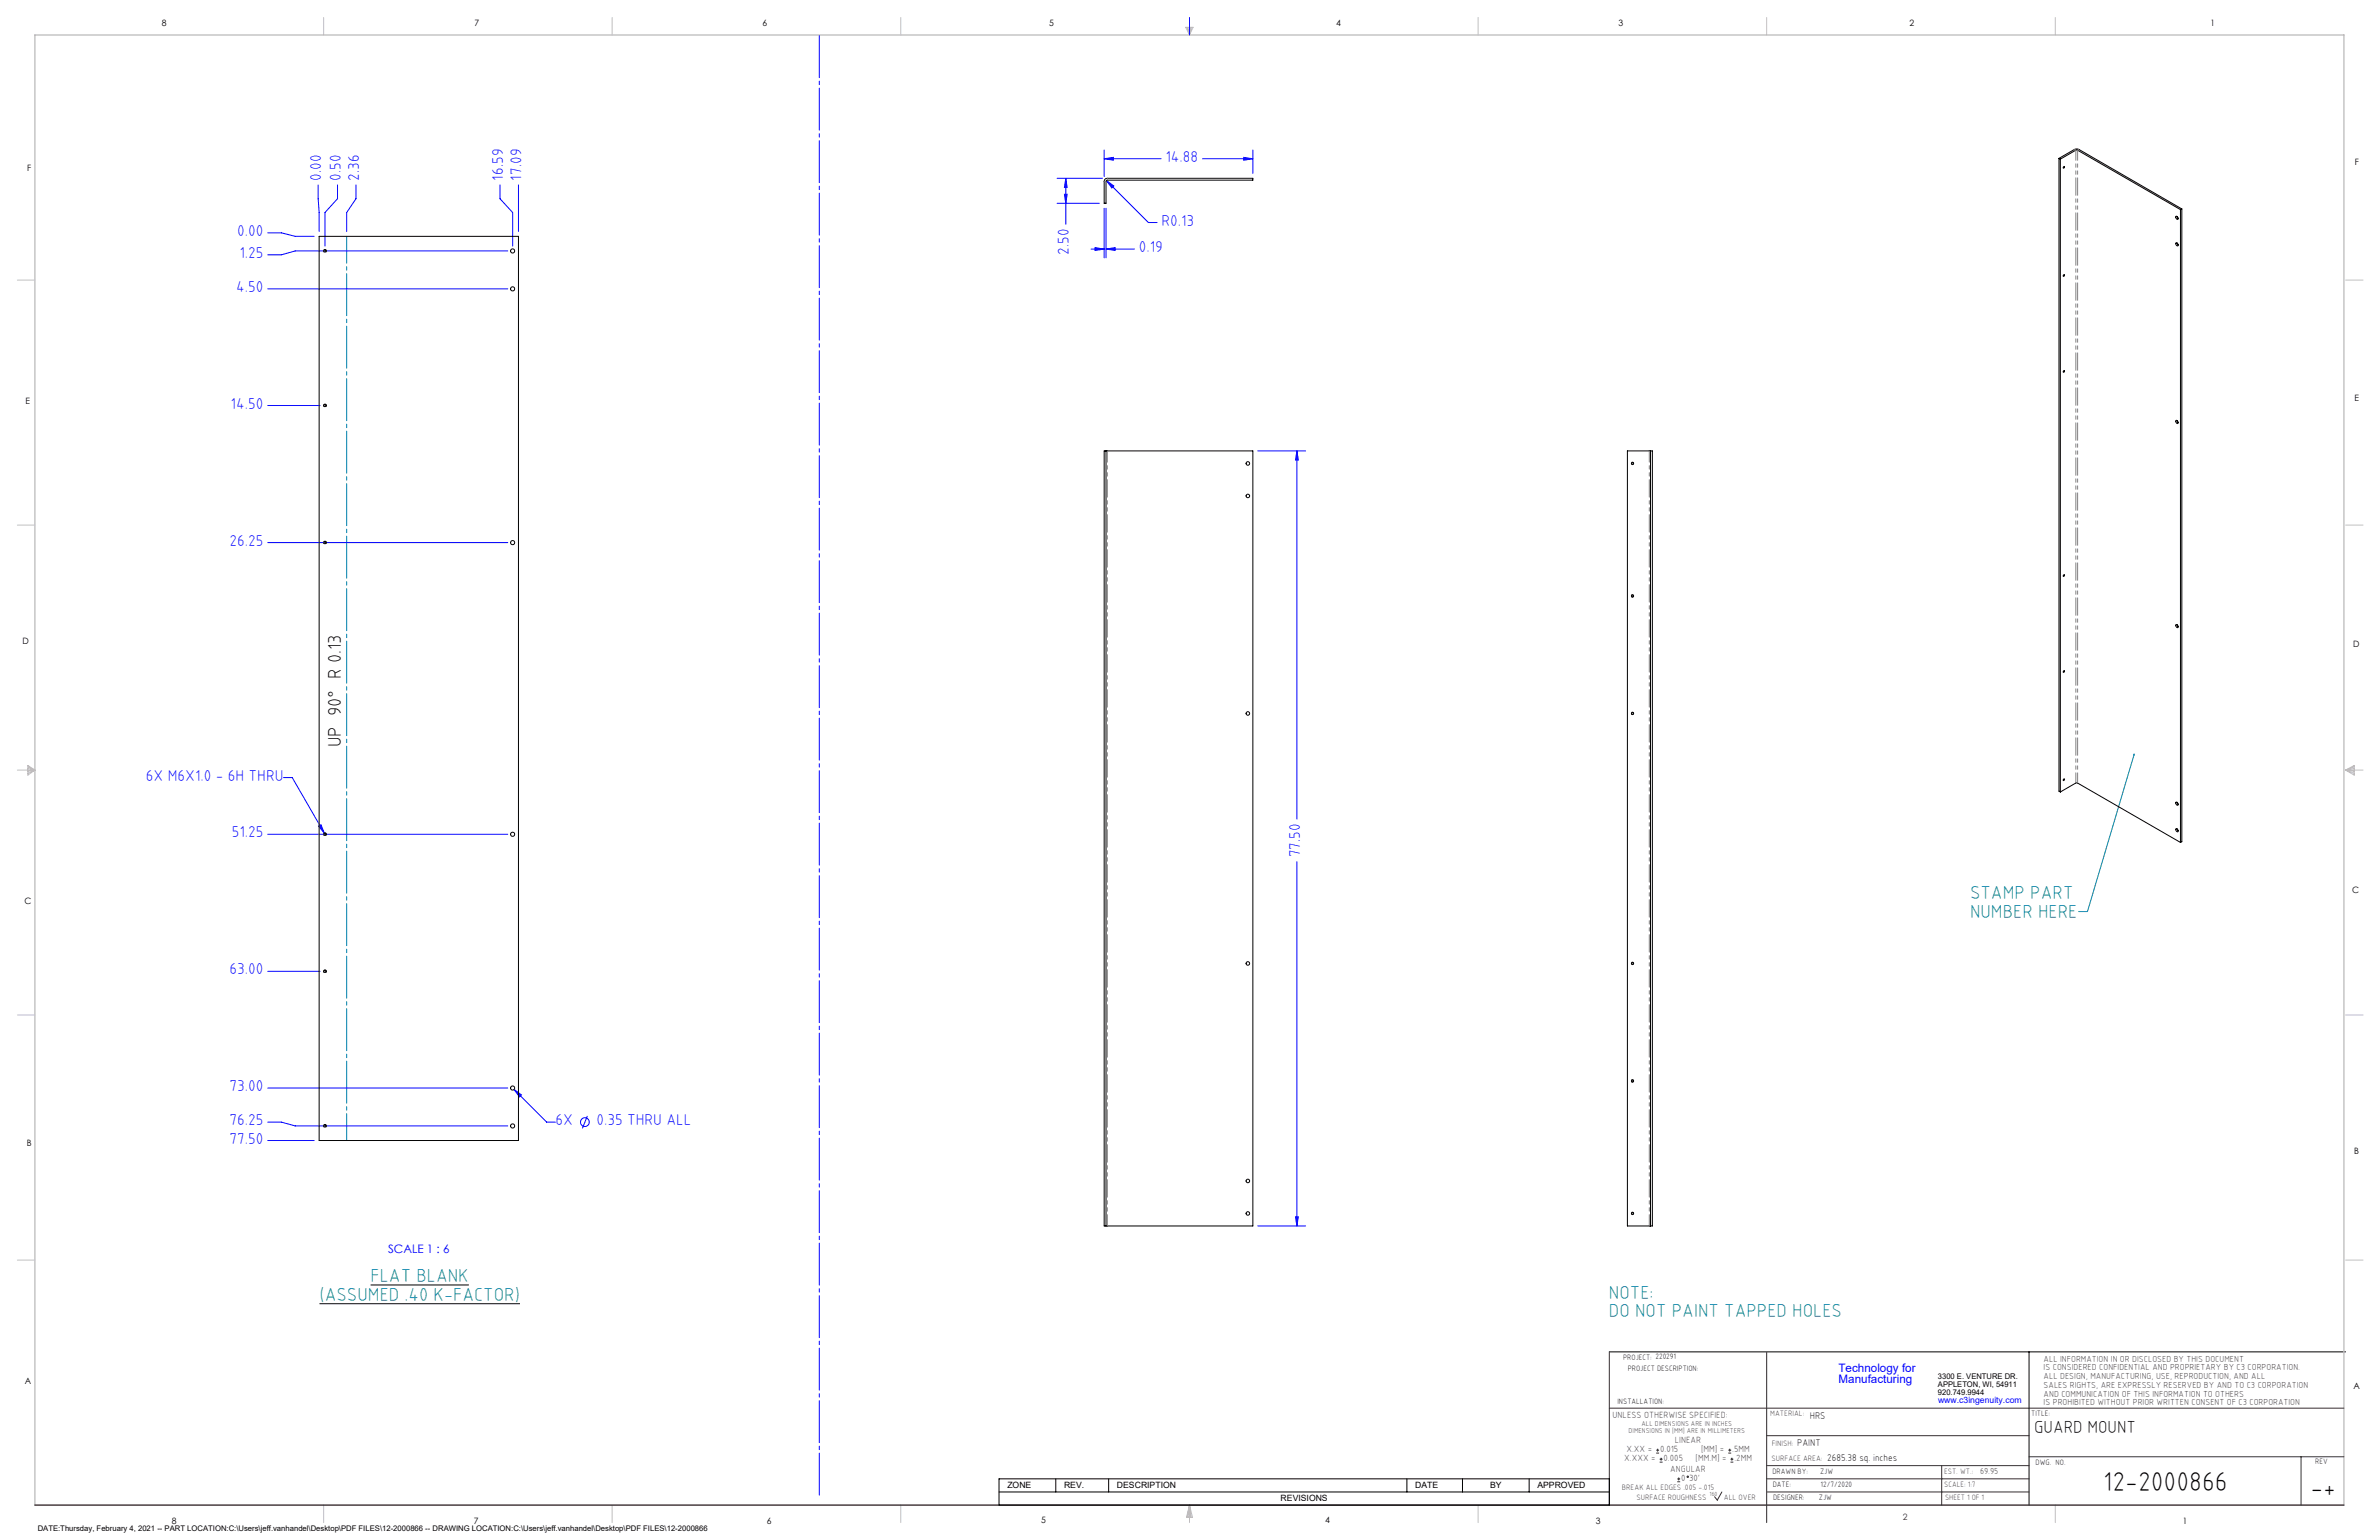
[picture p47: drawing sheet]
<svg xmlns="http://www.w3.org/2000/svg" width="864mm" height="559mm" viewBox="0 0 864 559" stroke-linecap="round" stroke-linejoin="round" font-family="sans-serif">
<defs><g id="words">
<g font-size="9.9">
<text x="763.5" y="541.1">12-2000866</text>
<text x="838.7" y="543.2">-+</text>
</g>
<text font-size="6.8" x="123.8" y="271.2" transform="rotate(-90 123.8 271.2)">UP 90° R 0.13</text>
<g font-size="6.8" fill="#008080">
<text x="715.1" y="326.2">STAMP PART</text>
<text x="715.1" y="333">NUMBER HERE</text>
<text x="134.5" y="465.2">FLAT BLANK</text>
<text x="116" y="472">(ASSUMED .40 K-FACTOR)</text>
<text x="584.1" y="471.2">NOTE:</text>
<text x="584.1" y="478">DO NOT PAINT TAPPED HOLES</text>
</g>
<text font-size="6.3" x="738.4" y="519.9">GUARD MOUNT</text>
<g font-size="5.7" fill="#00f">
<text x="423.1" y="58.7">14.88</text>
<text x="116.6" y="65.5" transform="rotate(-90 116.6 65.5)">0.00</text>
<text x="123.7" y="65.5" transform="rotate(-90 123.7 65.5)">0.50</text>
<text x="130.4" y="65.5" transform="rotate(-90 130.4 65.5)">2.36</text>
<text x="182.7" y="65.5" transform="rotate(-90 182.7 65.5)">16.59</text>
<text x="189.3" y="65.5" transform="rotate(-90 189.3 65.5)">17.09</text>
<text x="421.6" y="81.9">R0.13</text>
<text x="86.1" y="85.6">0.00</text>
<text x="86.9" y="93.6">1.25</text>
<text x="388" y="92.4" transform="rotate(-90 388 92.4)">2.50</text>
<text x="413.4" y="91.5">0.19</text>
<text x="85.7" y="105.9">4.50</text>
<text x="83.7" y="148.3">14.50</text>
<text x="83.3" y="198">26.25</text>
<text x="53" y="283.3">6X M6X1.0 - 6H THRU</text>
<text x="84.1" y="303.8">51.25</text>
<text x="471.9" y="311.1" transform="rotate(-90 471.9 311.1)">77.50</text>
<text x="83.3" y="353.6">63.00</text>
<text x="83.3" y="395.9">73.00</text>
<text x="83.3" y="408.3">76.25</text>
<text x="201.6" y="408.3">6X</text>
<text x="216.5" y="408.3">0.35 THRU ALL</text>
<text x="83.3" y="415">77.50</text>
</g>
<g font-size="4.2" fill="#00f">
<text x="140.9" y="454.7">SCALE 1 : 6</text>
<text x="667.4" y="497.7">Technology for</text>
<text x="667.4" y="502">Manufacturing</text>
</g>
<g font-size="3.5">
<text x="657" y="514.9">HRS</text>
<text x="652.4" y="524.7">PAINT</text>
<text x="663.3" y="530.1">2685.38 sq. inches</text>
</g>
<g font-size="3.3" fill="#382c30">
<text x="585.4" y="514.4">UNLESS OTHERWISE SPECIFIED:</text>
<text x="590.4" y="526.8">X.XX =</text>
<text x="602.6" y="526.8">0.015</text>
<text x="608" y="523.6">LINEAR</text>
<text x="617.5" y="526.8">[MM] =</text>
<text x="628.8" y="526.8">.5MM</text>
<text x="589.6" y="530.1">X.XXX =</text>
<text x="603.9" y="530.1">0.005</text>
<text x="606.3" y="534">ANGULAR</text>
<text x="615.5" y="530.1">[MM.M] =</text>
<text x="629.6" y="530.1">.2MM</text>
<text x="610.3" y="537.3">0</text>
<text x="613.2" y="537.3">30'</text>
</g>
<g font-size="3.2">
<text x="58.8" y="9.6">8</text>
<text x="172.3" y="9.5">7</text>
<text x="276.8" y="9.5">6</text>
<text x="380.9" y="9.6">5</text>
<text x="485" y="9.5">4</text>
<text x="587.5" y="9.5">3</text>
<text x="693.1" y="9.5">2</text>
<text x="802.4" y="9.5">1</text>
<text x="854.9" y="59.8">F</text>
<text x="9.9" y="62">F</text>
<text x="9.3" y="146.5">E</text>
<text x="854.7" y="145.5">E</text>
<text x="8.2" y="233.6">D</text>
<text x="854.3" y="234.9">D</text>
<text x="8.9" y="328.1">C</text>
<text x="853.9" y="324.1">C</text>
<text x="9.7" y="415.8">B</text>
<text x="854.6" y="418.6">B</text>
<text x="9" y="502">A</text>
<text x="854.3" y="503.9">A</text>
<text x="62.3" y="552.9">8</text>
<text x="172" y="552.9">7</text>
<text x="278.3" y="552.9">6</text>
<text x="377.9" y="552.8">5</text>
<text x="481" y="552.8">4</text>
<text x="579.3" y="552.8">3</text>
<text x="792.4" y="552.8">1</text>
</g>
<g font-size="3.2" fill="#382c30">
<text x="741.9" y="494.1">ALL INFORMATION IN OR DISCLOSED BY THIS DOCUMENT</text>
<text x="741.9" y="497.3">IS CONSIDERED CONFIDENTIAL AND PROPRIETARY BY C3 CORPORATION.</text>
<text x="741.9" y="500.4">ALL DESIGN, MANUFACTURING, USE, REPRODUCTION, AND ALL</text>
<text x="741.9" y="503.6">SALES RIGHTS, ARE EXPRESSLY RESERVED BY AND TO C3 CORPORATION</text>
<text x="741.9" y="506.8">AND COMMUNICATION OF THIS INFORMATION TO OTHERS</text>
<text x="741.9" y="510">IS PROHIBITED WITHOUT PRIOR WRITTEN CONSENT OF C3 CORPORATION</text>
<text x="718.8" y="534.7">69.95</text>
<text x="690.7" y="551.6">2</text>
</g>
<text font-size="3.1" fill="#00f" x="703.5" y="509.2">www.c3ingenuity.com</text>
<g font-size="3.1">
<text x="365.7" y="540">ZONE</text>
<text x="386.3" y="540">REV.</text>
<text x="405.5" y="540">DESCRIPTION</text>
<text x="464.9" y="544.8">REVISIONS</text>
<text x="513.7" y="540">DATE</text>
<text x="540.9" y="540">BY</text>
<text x="558.1" y="540">APPROVED</text>
</g>
<g font-size="2.8">
<text x="589.2" y="493.3">PROJECT: 220291</text>
<text x="590.9" y="497.3">PROJECT DESCRIPTION:</text>
<text x="703.5" y="500.5">3300 E. VENTURE DR.</text>
<text x="703.5" y="503.3">APPLETON, WI, 54911</text>
<text x="587.1" y="509.6">INSTALLATION:</text>
<text x="703.5" y="506.2">920.749.9944</text>
<text x="737.3" y="513.8">TITLE:</text>
<text x="738.9" y="531.5">DWG. NO.</text>
<text x="840.5" y="531.3">REV</text>
<text x="643.4" y="534.9">DRAWN BY:</text>
<text x="643.5" y="539.7">DATE:</text>
<text x="660.7" y="534.7">ZJW</text>
<text x="660.9" y="539.6">12/7/2020</text>
<text x="643.6" y="544.4">DESIGNER:</text>
<text x="660.3" y="544.3">ZJW</text>
<text x="13.7" y="555.5">DATE:Thursday, February 4, 2021 -- PART LOCATION:C:\Users\jeff.vanhandel\Desktop\PDF FILES\12-2000866 -- DRAWING LOCATION:C:\Users\jeff.vanhandel\Desktop\PDF FILES\12-2000866</text>
</g>
<g font-size="2.8" fill="#382c30">
<text x="642.6" y="513.8">MATERIAL:</text>
<text x="643.2" y="524.8">FINISH:</text>
<text x="643.1" y="530.1">SURFACE AREA:</text>
<text x="705.7" y="534.7">EST. WT.:</text>
<text x="705.7" y="539.7">SCALE: 1:7</text>
<text x="588.8" y="540.5">BREAK ALL EDGES .005 -.015</text>
<text x="594" y="544.2">SURFACE ROUGHNESS</text>
<text x="625.8" y="544.2">ALL OVER</text>
<text x="706.1" y="544.4">SHEET 1 OF 1</text>
</g>
<g font-size="2.5" fill="#382c30">
<text x="591.2" y="520.1">DIMENSIONS IN [MM] ARE IN MILLIMETERS</text>
<text x="595.9" y="517.3">ALL DIMENSIONS ARE IN INCHES</text>
</g>
<text font-size="2.2" fill="#382c30" x="620.6" y="542.9">160</text>
</g></defs>
<path d="M116 473.1h72.8M134.5 466.3h35.7M584.2 490.5h267.3M736.6 490.5v55.6M362.7 536.6h221.5v9.5h-221.5zM383.3 536.6v4.8M402.4 536.6v4.8M510.7 536.6v4.8M530.9 536.6v4.8M555.1 536.6v4.8M362.7 541.4h221.5" fill="none" stroke="#000" stroke-width=".36"/>
<g fill="none" stroke="#c0c0c0" stroke-width=".36">
<path d="M117.5 6.4v6.3M222.2 6.4v6.3M327 6.4v6.3M430.4 9.9h2.7l-1.3 2.8zM430.9 9.9l.9 2.8M431.2 9.9l.6 2.8M432.1 9.9l-.3 2.8M432.6 9.9l-.8 2.8M536.6 6.4v6.3M641.3 6.4v6.3M746.1 6.4v6.3M6.3 101.6h6.4"/>
<path d="M851.5 101.6h6.3M6.3 190.5h6.4M851.5 190.5h6.3M6.3 279.4h6.4M10.1 277.7l2.6 1.7-2.6 1.9zM10.1 278.2l2.6 1.2M10.1 278.8l2.6 .6M12.7 279.4l-2.6 1.2M12.7 279.4l-2.6 .5M851.5 279.4h6.3M851.5 279.4l3.1 .5M851.5 279.4l3.1 1.2"/>
<path d="M851.5 279.4l3.1-1.7v3.6zM854.6 278.8l-3.1 .6M854.6 278.2l-3.1 1.2M6.3 368.3h6.4M851.5 368.3h6.3M6.3 457.2h6.4M851.5 457.2h6.3M117.5 546.1v6.4M222.2 546.1v6.4M327 546.1v6.4M431.8 546.1v6.4M431.8 546.1l1.1 4.5h-2.2z"/>
<path d="M431.8 546.1l.6 4.5M431.8 546.1l-.9 4.5M431.8 546.1l-.4 4.5M431.8 546.1l.3 4.5M536.6 546.1v6.4M746.1 546.1v6.4"/>
</g>
<path d="M12.7 546.1v-533.4h838.2v533.4" fill="none" stroke="#c0c0c0" stroke-width=".5"/>
<g fill="none" stroke="#00f" stroke-width=".36">
<path d="M431.8 6.4v6.3M400.8 57.6l3.3-.5v1zM400.8 54.4v9.7M400.8 57.6h20.7M436.5 57.6h18.3M451.5 57.1l3.3 .5-3.3 .5zM454.8 54.4v8.5M115.5 67.1l.4 16.9M122.5 67.1v5l-4.5 5v12.2M129.2 67.1v5l-3.4 5v6.9M181.5 67.1v5l4.6 5v12.2M188.2 67.1v16.9"/>
<path d="M383.7 73.8h15.4M383.7 64.7h16.5M386.4 70.5h1l-.5 3.3zM386.9 64.7v16.7M386.9 64.7l.5 3.3h-1zM400.8 75.6v18M401.5 75.6v18M401.6 65.5l2.7 2-.7 .7zM401.6 65.5l15.3 15.3h3.2M97.2 84.5h5l5 1.3h6.9M184.3 91.1h-77.1l-5 1.4h-5M396.1 90.4h4.7"/>
<path d="M397.5 89.9l3.3 .5-3.3 .5zM401.5 90.4l3.3-.5v1zM401.5 90.4h10.3M97.2 104.8h87.1M97.2 147.1h19M456.6 163.6h17.4M470.8 163.6v133.6M470.8 163.6l.5 3.3h-1zM97.2 196.9h87.1M102.9 282.2h3.2l11.7 20.2M115.6 299.8l.9-.5 1.3 3.1zM97.2 302.7h87.1"/>
<path d="M470.8 312.7v132.2M97.2 352.5h19M97.2 394.8h87.1M186.6 395.3l2.7 2-.7 .7zM186.6 395.3l11.8 11.9h3.2M97.2 407.2h5l5 1.4h77.1M97.2 413.8h16.9M213.2 404.9l-1.8 4.5M456.6 444.9h17.4M470.3 441.5h1l-.5 3.4z"/>
<circle cx="212.3" cy="407.2" r="1.59"/>
</g>
<path d="M584.2 490.5v55.6M641.3 490.7v61.8M584.2 511h266.7M641.3 520.9h95.3M641.3 531.8h95.3M641.3 536.6h95.3M704.8 531.8v14.3M736.6 528.6h114.3M835.3 528.6v17.5M625.1 541.4l-1.7 2.9-1-1.2M641.3 541.4h95.3" fill="none" stroke="#382c30" stroke-width=".36"/>
<path d="M12.7 546.1h838.2" fill="none" stroke="#382c30" stroke-width=".5"/>
<path d="M593 168.2a.43 .43 0 0 0-.6-.4 .43 .43 0 0 0-.1 .7 .43 .43 0 0 0 .7-.3M593 216.2a.43 .43 0 0 0-.6-.4 .43 .43 0 0 0-.1 .8 .43 .43 0 0 0 .7-.3v-.1M593 258.9a.43 .43 0 0 0-.6-.4 .43 .43 0 0 0-.1 .7 .43 .43 0 0 0 .7-.2v-.1M593 349.6a.43 .43 0 0 0-.6-.4 .43 .43 0 0 0-.1 .7 .43 .43 0 0 0 .7-.2v-.1M593 392.2a.43 .43 0 0 0-.6-.4 .43 .43 0 0 0-.1 .8 .43 .43 0 0 0 .7-.3v-.1M593 440.3a.43 .43 0 0 0-.6-.4 .43 .43 0 0 0-.1 .7 .43 .43 0 0 0 .7-.2v-.1" fill="none" stroke="#000" stroke-width=".36" stroke-dasharray="1.3 .6" stroke-dashoffset=".2" stroke-linecap="butt"/>
<path d="M118 90.5a.5 .5 0 0 0-.5 .8 .5 .5 0 0 0 .9 .1 .5 .5 0 0 0-.3-.8l-.1-.1M118 146.6a.5 .5 0 0 0-.5 .8 .5 .5 0 0 0 .9 0 .5 .5 0 0 0-.3-.8h-.1M118 196.4a.5 .5 0 0 0-.5 .7 .5 .5 0 0 0 .9 .1 .5 .5 0 0 0-.3-.8h-.1M118 302.2a.5 .5 0 0 0-.5 .7 .5 .5 0 0 0 .9 .1 .5 .5 0 0 0-.3-.8h-.1M118 352a.5 .5 0 0 0-.5 .7 .5 .5 0 0 0 .9 .1 .5 .5 0 0 0-.3-.8h-.1M118 408a.5 .5 0 0 0-.5 .8 .5 .5 0 0 0 .9 .1 .5 .5 0 0 0-.3-.8l-.1-.1" fill="none" stroke="#000" stroke-width=".36" stroke-dasharray="1.3 .6" stroke-linecap="butt"/>
<path d="M774.7 273.8l-16.9 57h-3.2" fill="none" stroke="#008080" stroke-width=".36"/>
<path d="M125.8 85.8v328" fill="none" stroke="#0080c0" stroke-width=".36" stroke-dasharray="15.2 1.3 1.3 1.3" stroke-dashoffset="5.5"/>
<path d="M297.4 12.3v530.9" fill="none" stroke="#00f" stroke-width=".36" stroke-dasharray="15.2 1.3 1.3 1.3" stroke-dashoffset="-.7"/>
<path d="M774.4 273.6l.4-.1-.1 .3 .1-.3a.33 .33 0 0 1 .2 .4 .33 .33 0 0 1-.5 .2 .33 .33 0 0 1-.1-.5z" fill="#008080"/>
<g fill="#00f">
<path d="M401.6 65.5l2 2.7 .7-.7zM186.6 395.3l2 2.7 .7-.7zM115.6 299.8l2.2 2.6-1.3-3.1z"/>
<path d="M470.3 441.5h1l-.5 3.4zM470.8 163.6l.5 3.3h-1zM386.4 70.5h1l-.5 3.3zM386.9 64.7l.5 3.3h-1z"/>
<path d="M400.8 57.6l3.3-.5v1zM451.5 57.1l3.3 .5-3.3 .5z"/>
<path d="M397.5 89.9l3.3 .5-3.3 .5zM401.5 90.4l3.3-.5v1z"/>
</g>
<g fill="none" stroke="#000" stroke-width=".36">
<path d="M747.4 57.5l5.6-3.3h1.7l37.3 21.6M747.4 57.5l.5 .2M747.4 57.5v229.6l.5 .3M747.9 57.7l6.1-3.3 37.5 21.7M747.9 57.7v229.7M401.1 65l.9-.3h52.8v.7h-52.8l-.5 .4v8h-.7v-8zM789.9 78.5l.5 .2a.47 .47 0 0 1 .4 .5 .47 .47 0 0 1-.5 .4l-.4-.5zM790.3 78.5l.4 .8M791.5 76.1v229.6M792 75.8l-.5 .3M792 75.8v229.6l-.5 .3M115.9 85.8h72.3v328h-72.3z"/>
<path d="M789.9 88.2l.5 .1a.47 .47 0 0 1 .4 .5 .47 .47 0 0 1-.5 .4l-.4-.5zM790.3 88.2l.4 .7M789.9 152.6a.58 .58 0 0 1 .7 .3 .58 .58 0 0 1-.3 .8l-.4-.5zM790.3 152.6l.4 .8M401.5 163.6h53.3v281.3h-53.3M401.5 163.6h-.7v281.3h.7M401.5 163.6v281.3M599.2 163.6h-8.4v281.3h8.4M599.2 163.6h.6v281.3h-.6M599.2 163.6v281.3M789.9 226.7l.5 .1a.5 .5 0 0 1 .3 .5 .5 .5 0 0 1-.4 .5l-.4-.5zM790.3 226.7l.4 .7"/>
<path d="M747.9 287.4l6.1-3.3 37.5 21.6M789.9 291.1l.5 .2a.47 .47 0 0 1 .4 .5 .47 .47 0 0 1-.5 .4l-.4-.5zM790.3 291.1l.4 .8M789.9 300.7l.5 .2a.47 .47 0 0 1 .4 .5 .47 .47 0 0 1-.5 .4l-.4-.5zM790.3 300.7l.4 .8"/>
<circle cx="749.2" cy="60.8" r=".31"/>
<circle cx="117.9" cy="91.1" r=".42"/>
<circle cx="186.1" cy="91.1" r=".74"/>
<circle cx="186.1" cy="104.8" r=".74"/>
<circle cx="749.2" cy="100" r=".3"/>
<circle cx="749.2" cy="134.8" r=".31"/>
<circle cx="117.9" cy="147.2" r=".42"/>
<circle cx="453" cy="180" r=".64"/>
<circle cx="453" cy="168.2" r=".65"/>
<circle cx="592.6" cy="168.2" r=".35"/>
<circle cx="117.9" cy="196.9" r=".42"/>
<circle cx="186.1" cy="196.9" r=".74"/>
<circle cx="592.6" cy="216.3" r=".35"/>
<circle cx="749.2" cy="208.9" r=".31"/>
<circle cx="453" cy="258.9" r=".64"/>
<circle cx="592.6" cy="258.9" r=".36"/>
<circle cx="749.2" cy="243.7" r=".31"/>
<circle cx="749.2" cy="283" r=".31"/>
<circle cx="117.9" cy="302.7" r=".42"/>
<circle cx="186.1" cy="302.7" r=".74"/>
<circle cx="117.9" cy="352.5" r=".42"/>
<circle cx="453" cy="349.6" r=".65"/>
<circle cx="592.6" cy="349.6" r=".35"/>
<circle cx="186.1" cy="394.8" r=".74"/>
<circle cx="592.6" cy="392.2" r=".36"/>
<circle cx="117.9" cy="408.6" r=".42"/>
<circle cx="186.1" cy="408.6" r=".74"/>
<circle cx="453" cy="428.5" r=".65"/>
<circle cx="453" cy="440.3" r=".64"/>
<circle cx="592.6" cy="440.3" r=".35"/>
</g>
<path d="M598.7 163.6v281.2M402 444.8v-281.2" fill="none" stroke="#808080" stroke-width=".36" stroke-dasharray="6.3 1.3 1.3 1.3 1.3 1.3" stroke-dashoffset="2.3"/>
<path d="M753.6 54.5l-.5-.3M754.2 54.5l.5-.3M401.5 65.8h-.7M402 65.4v-.7" fill="none" stroke="#808080" stroke-width=".36" stroke-dasharray="6.3 1.3 1.3 1.3 1.3 1.3"/>
<path d="M753.6 54.5v229.6M754.2 284.1v-229.6" fill="none" stroke="#808080" stroke-width=".36" stroke-dasharray="6.3 1.3 1.3 1.3 1.3 1.3" stroke-dashoffset="2.7"/>
<g fill="none" stroke="#382c30" stroke-width=".36">
<path d="M601.2 527.3h1.1M601.2 526.2h1.1M601.7 525.7v1M602.5 530.5h1M602.5 529.5h1M603 529v1M608.9 537.7h1M608.9 536.6h1M609.4 536.1v1.1M627.4 527.3h1M627.4 526.2h1M627.9 525.7v1"/>
<path d="M628.2 530.5h1M628.2 529.5h1M628.7 529v1"/>
<circle cx="612.7" cy="535.9" r=".27"/>
</g>
<use href="#words"/>
</svg>
